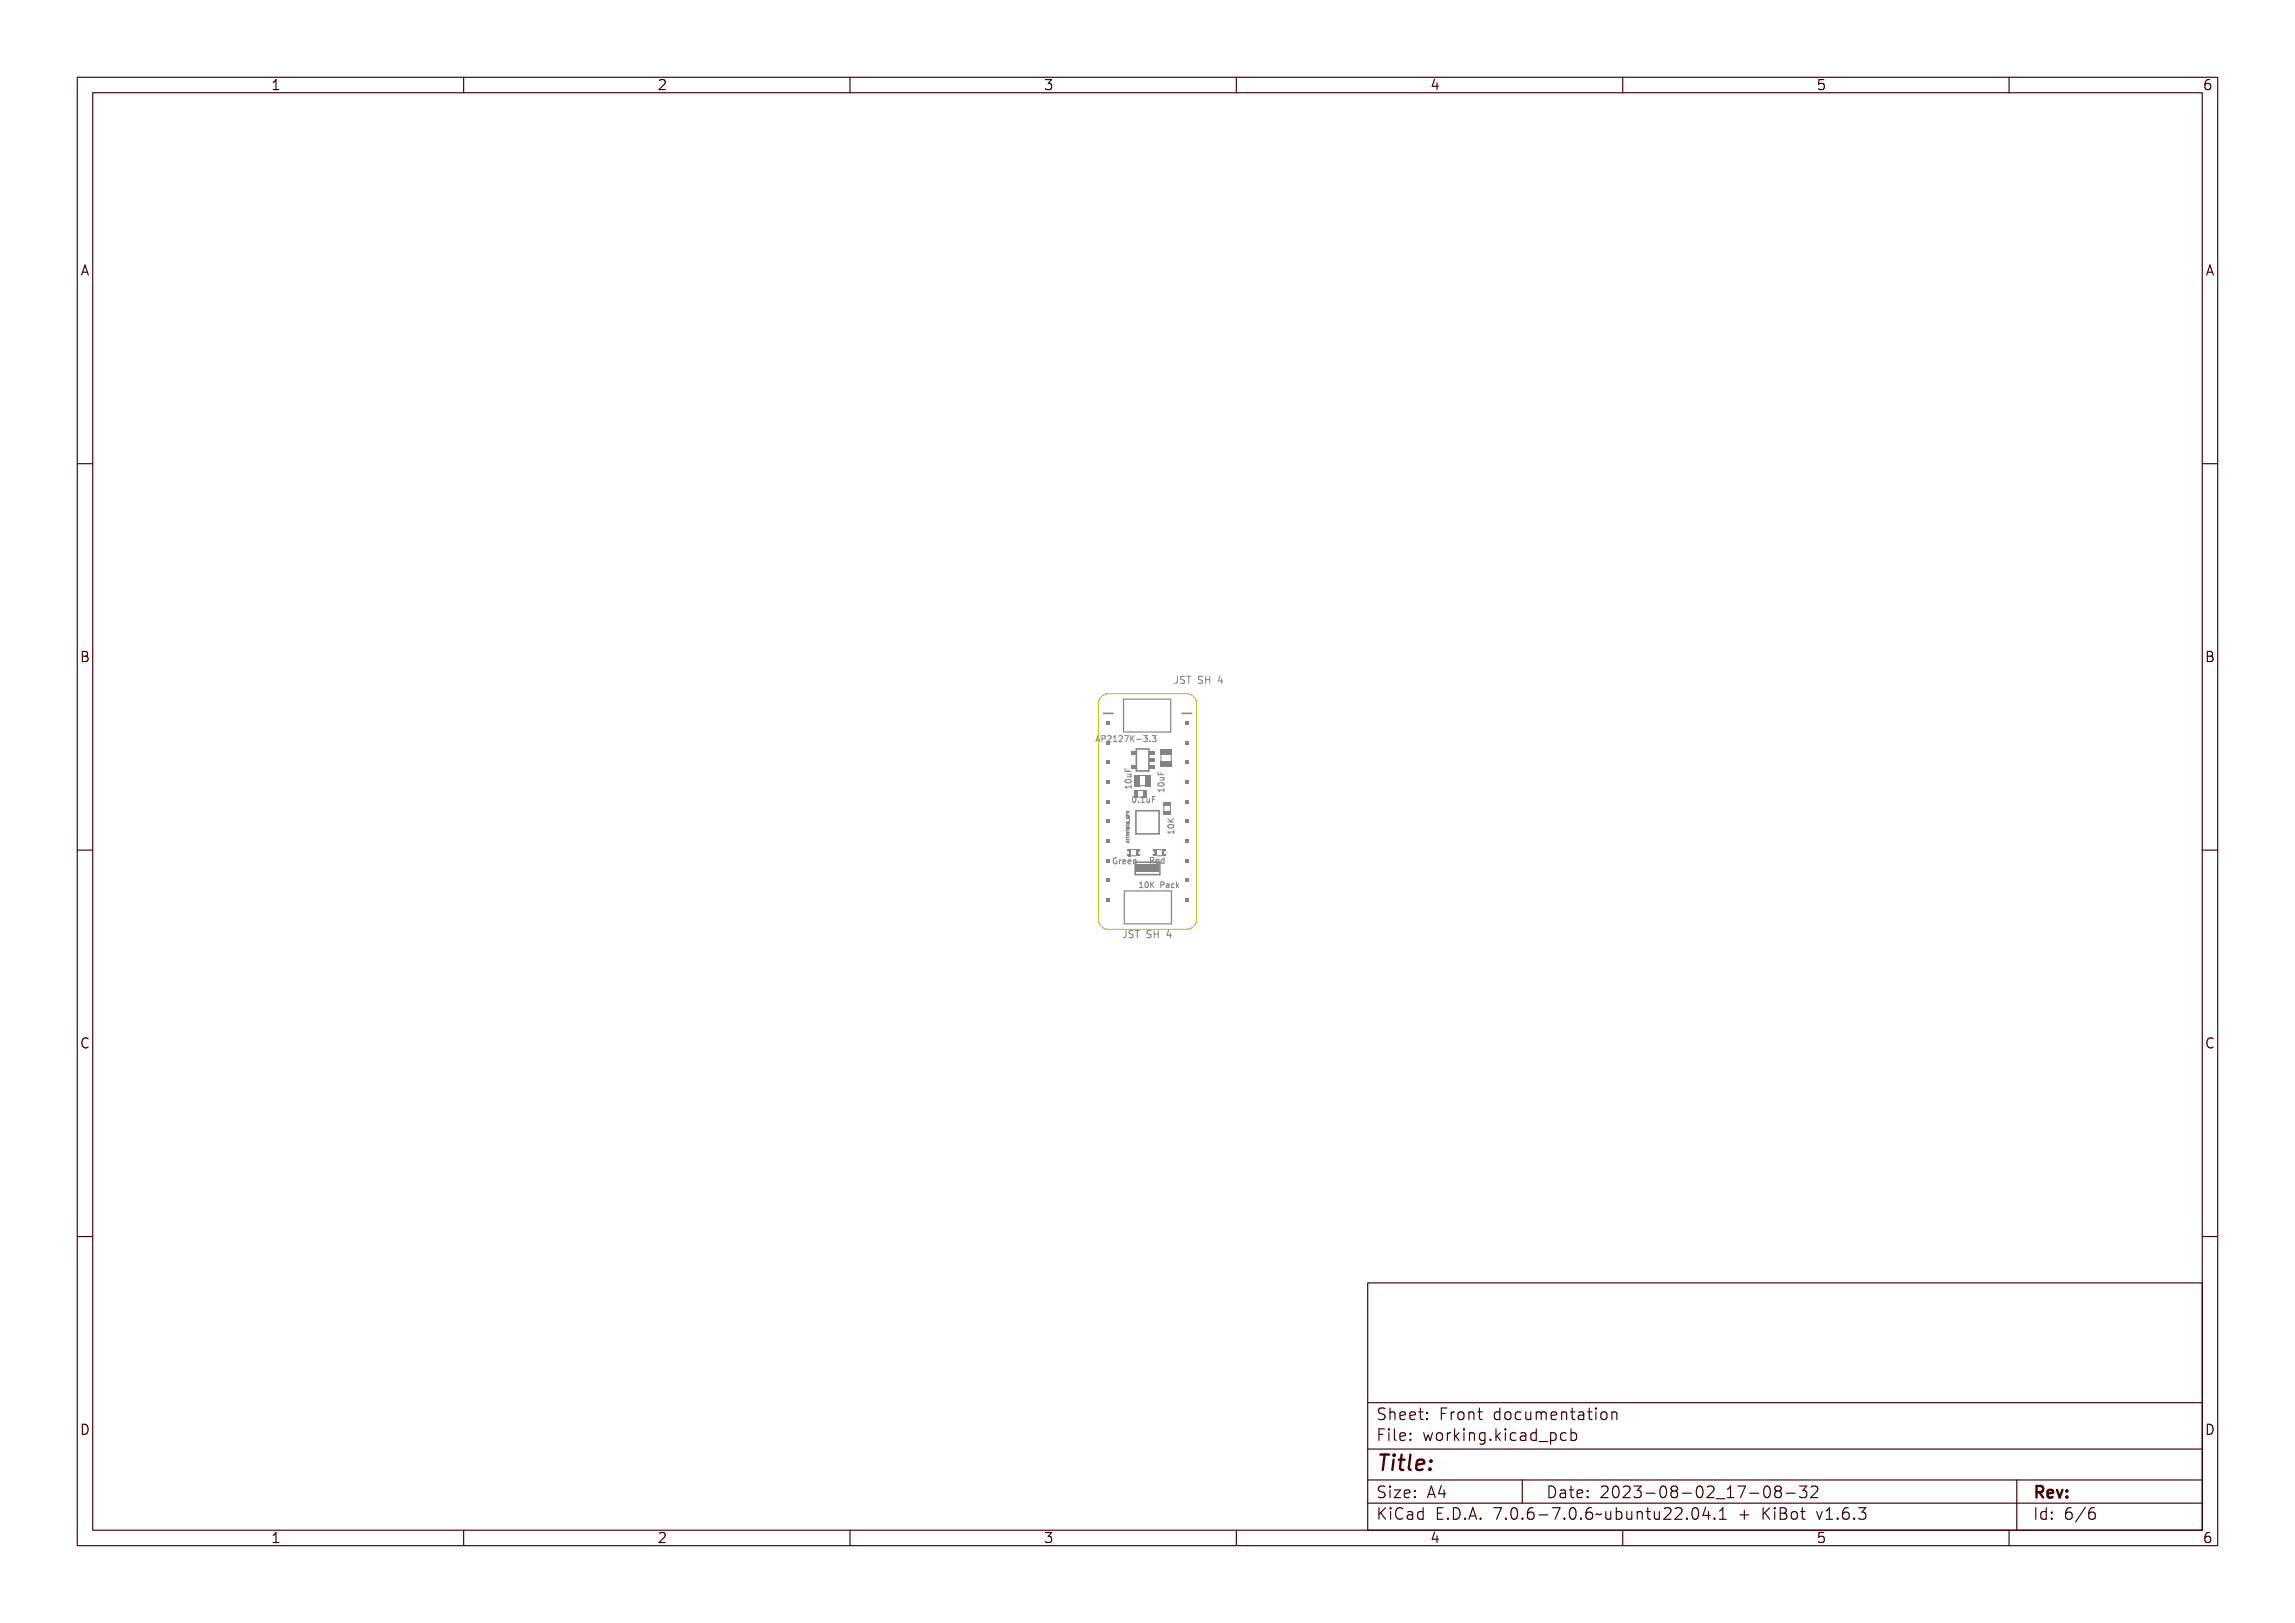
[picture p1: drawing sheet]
<svg xmlns="http://www.w3.org/2000/svg" width="297mm" height="210mm" viewBox="0 0 297 210" stroke-linecap="round" stroke-linejoin="round" font-family="sans-serif">
<defs><g id="words">
<text font-size="2.7" fill="#480000" x="178" y="190.3">Title:</text>
<g font-size="2" fill="#480000">
<text x="178" y="183.7">Sheet: Front documentation</text>
<text x="178" y="186.5">File: working.kicad_pcb</text>
<text x="178" y="193.9">Size: A4</text>
<text x="178" y="196.6">KiCad E.D.A. 7.0.6-7.0.6~ubuntu22.04.1 + KiBot v1.6.3</text>
<text x="200" y="193.9">Date: 2023-08-02_17-08-32</text>
<text x="263" y="196.6">Id: 6/6</text>
<text x="263" y="193.9">Rev:</text>
</g>
<g font-size="1.7" fill="#480000">
<text x="35" y="11.7">1</text>
<text x="85" y="11.7">2</text>
<text x="135" y="11.7">3</text>
<text x="185" y="11.7">4</text>
<text x="235" y="11.7">5</text>
<text x="285" y="11.7">6</text>
<text x="10.5" y="35.7">A</text>
<text x="285.5" y="35.7">A</text>
<text x="10.5" y="85.6">B</text>
<text x="285.5" y="85.6">B</text>
<text x="10.5" y="135.7">C</text>
<text x="285.5" y="135.7">C</text>
<text x="10.5" y="185.6">D</text>
<text x="285.5" y="185.6">D</text>
<text x="35" y="199.7">1</text>
<text x="85" y="199.7">2</text>
<text x="135" y="199.7">3</text>
<text x="185" y="199.7">4</text>
<text x="235" y="199.7">5</text>
<text x="285" y="199.7">6</text>
</g>
<g font-size="1.2" fill="#848484">
<text x="151.8" y="88.6">JST SH 4</text>
<text x="145.2" y="121.5">JST SH 4</text>
</g>
<g font-size="1" fill="#848484">
<text x="142.9" y="96">AP2127K-3.3</text>
<text x="146.4" y="102.2" transform="rotate(-90 146.4 102.2)">10uF</text>
<text x="146.5" y="103.9">0.1uF</text>
<text x="144.1" y="111.8">Green</text>
<text x="149" y="111.7">Red</text>
<text x="147.3" y="114.9">10K Pack</text>
</g>
<text font-size=".5" fill="#848484" x="146.1" y="108.7" transform="rotate(-90 146.1 108.7)">ATTINY8X6_QFN</text>
</g></defs>
<g fill="none" stroke="#848484" stroke-width=".13">
<path d="M141.8 96l.3-.8 .2 .8M141.9 95.7h.4M143.2 95.2h.1l.2 .8h-.1v-.2h-.3l-.1 .2h-.1zM143.2 95.3l.1 .4h-.2zM143.6 95.2h.3a.24 .24 0 0 1 .2 .3 .24 .24 0 0 1-.4 .2v.3h-.1zM143.7 95.3h.2a.14 .14 0 0 1 .1 .2 .14 .14 0 0 1-.1 .1h-.2zM144.2 95.3a.27 .27 0 0 1 .5 0 .27 .27 0 0 1-.2 .4l-.2 .2h.4v.1h-.5l.3-.4a.19 .19 0 0 0 0-.3 .19 .19 0 0 0-.3 .1zM144.9 95.3l.3-.1v.7h.1v.1h-.4v-.1h.2v-.6l-.2 .1zM145.5 95.3a.27 .27 0 0 1 .4 0 .27 .27 0 0 1-.1 .4l-.2 .2h.3v.1h-.4l.2-.4a.19 .19 0 0 0 .1-.3 .19 .19 0 0 0-.3 .1zM145.7 99.8v.3h.3v-.3h.1v.3h.3v.1h-.7zM146.1 95.2h.5l-.3 .8h-.1l.3-.7h-.4zM146.7 95.2h.1v.4l.3-.4h.2l-.3 .3 .3 .5h-.2l-.2-.4-.1 .4h-.1z"/>
<path d="M147.5 95.7h.2v.1h-.2zM148 95.3a.23 .23 0 0 1 .3-.1 .23 .23 0 0 1 0 .4 .23 .23 0 0 1 0 .4 .23 .23 0 0 1-.3-.1 .18 .18 0 0 0 .2 .1 .18 .18 0 0 0 .1-.2 .18 .18 0 0 0-.2-.2v-.1a.15 .15 0 0 0 .2 0 .15 .15 0 0 0-.1-.2 .15 .15 0 0 0-.2 0zM148.8 95.8h.1v.2h-.1zM149.2 95.3a.23 .23 0 0 1 .4-.1 .23 .23 0 0 1-.1 .4 .23 .23 0 0 1 .1 .4 .23 .23 0 0 1-.4-.1 .18 .18 0 0 0 .2 .1 .18 .18 0 0 0 .1-.2 .18 .18 0 0 0-.2-.2v-.1a.15 .15 0 0 0 .2 0 .15 .15 0 0 0 0-.2 .15 .15 0 0 0-.2 0zM149.9 99.9v.3h.7M149.9 99.8h.1v.3h.2v-.3h.1v.3h.4v.1h-.8zM150.2 100v.2M152.1 87.6h.3v.7a.33 .33 0 0 1-.5 .2v-.1a.21 .21 0 0 0 .2 .1 .21 .21 0 0 0 .2-.2v-.6h-.2zM152.7 87.7l.3-.1 .2 .1v.1a.2 .2 0 0 0-.3-.1 .2 .2 0 0 0 0 .3 .3 .3 0 0 1 .3 .2 .3 .3 0 0 1-.1 .4 .3 .3 0 0 1-.4-.2 .21 .21 0 0 0 .3 .1 .21 .21 0 0 0 0-.3 .29 .29 0 0 1-.3-.1 .29 .29 0 0 1 0-.4zM153.4 87.6h.7v.1h-.3v.9h-.2v-.9h-.2zM155 87.7l.3-.1 .1 .1v.1a.2 .2 0 0 0-.2-.1 .2 .2 0 0 0-.1 .3 .3 .3 0 0 1 .4 .2 .3 .3 0 0 1-.2 .4 .3 .3 0 0 1-.4-.2 .21 .21 0 0 0 .3 .1 .21 .21 0 0 0 .1-.3 .29 .29 0 0 1-.3-.1 .29 .29 0 0 1 0-.4zM155.7 87.6h.1v.4h.3v-.4h.1v1h-.1v-.5h-.3v.5h-.1z"/>
<path d="M157.5 87.6h.1v.6h.2v.1h-.2v.3h-.1v-.3h-.4zM157.5 87.8v.4h-.3zM157.7 88.1h.5M144.2 111.1l.3-.1 .1 .1v.1v-.1a.29 .29 0 0 0-.4 .3 .29 .29 0 0 0 .4 .3v-.2h-.1v-.1h.2v.3a.34 .34 0 0 1-.5 0 .34 .34 0 0 1 0-.4zM144.9 111.2l.1 .1a.15 .15 0 0 1 .2-.1 .15 .15 0 0 1 .1 .2 .19 .19 0 0 0-.2-.1 .19 .19 0 0 0-.1 .2v.3h-.1zM145.5 111.3l.3-.1 .1 .3h-.4a.23 .23 0 0 0 .4 .2 .28 .28 0 0 1-.4 .1 .28 .28 0 0 1 0-.5zM145.6 111.3h.1l.1 .2h-.3zM145.7 101.8h.6v-.1h.1v.4h-.1v-.2h-.5v.2h-.1zM145.7 101.1l.3-.1a.31 .31 0 0 1 .4 .3 .44 .44 0 0 1-.4 .2 .44 .44 0 0 1-.4-.2zM145.7 101.2a.34 .34 0 0 1 .6 .1 .34 .34 0 0 1-.6-.1zM145.8 108.5l.3-.1v.1v.2zM145.8 108.1v.2h.3h-.3v.1z"/>
<path d="M145.8 107.8v.2h.3h-.3v.1zM145.8 107.6v.1h.3v-.1v.2v-.1l-.3 .1zM145.8 107.3h.3l-.2 .2h.2h-.3l.3-.2zM145.8 107l.3 .1-.3 .1 .1-.1zM145.8 106.4l.2 .1 .1-.1-.1 .1 .1 .1-.1-.1-.2 .1 .1-.1zM145.8 105.2v.2h.1l.1-.2v.2h.1h-.3zM145.8 104.9h.3l-.2 .2h.2h-.3l.3-.1zM145.8 105.6l.4-.1v.1a.18 .18 0 0 1-.2 .1 .18 .18 0 0 1-.2-.1zM145.8 106.1l.1 .2a.11 .11 0 0 1 .1-.2 .11 .11 0 0 1 .1 .1 .11 .11 0 0 1 0 .1 .16 .16 0 0 1-.3 0 .16 .16 0 0 1 0-.2zM145.8 106.7l.2 .1a.1 .1 0 0 1 .1-.1 .1 .1 0 0 1 0 .2 .1 .1 0 0 1-.1-.1l-.2 .1zM145.8 105.6h.3l-.2 .1zM145.8 108.6l.2-.1v.1z"/>
<path d="M145.8 100.4h.6l-.1 .1a.18 .18 0 0 1 .1 .3 .18 .18 0 0 1-.2 .1h-.4v-.1l.5-.1v-.1l-.5-.1zM146 108.8v.2M146.1 111.3l.3-.1 .1 .3h-.4a.23 .23 0 0 0 .4 .2 .28 .28 0 0 1-.4 .1 .28 .28 0 0 1 0-.5zM146.1 108.8l-.3 .1 .3 .2M146.2 111.3h.2l.1 .2h-.4zM146.2 105.8l.1 .3zM146.7 103.2a.22 .22 0 0 1 .3 0l.1 .3a.31 .31 0 0 1-.3 .4 .45 .45 0 0 1-.1-.7zM146.7 111.2l.1 .1a.18 .18 0 0 1 .2-.1 .18 .18 0 0 1 .1 .3v.3h-.1v-.4l-.1-.1-.1 .1v.4h-.1zM146.8 103.2a.31 .31 0 0 1 .2 .3 .31 .31 0 0 1-.2 .3l-.1-.3zM147.4 103.7h.1v.2h-.1zM147.4 114.2h.3v.6h.1v.1h-.4v-.1h.2v-.5h-.2zM147.9 103.2l.3-.1v.7h.1v.1h-.4v-.1h.2v-.6h-.2z"/>
<path d="M148 114.2h.1a.35 .35 0 0 1 .3 .3 .35 .35 0 0 1-.3 .4l-.1-.2zM148.1 114.2a.3 .3 0 0 1 .2 .3 .3 .3 0 0 1-.2 .3l-.1-.3zM148.5 103.3h.1v.4l.1 .1 .1-.1v-.4h.1v.6l-.1-.1a.18 .18 0 0 1-.2 .1 .18 .18 0 0 1-.1-.2zM148.5 114.2h.1v.3l.3-.3h.2l-.3 .3 .3 .4h-.2l-.2-.4-.1 .4h-.1zM149.1 111h.2a.21 .21 0 0 1 .2 .1 .21 .21 0 0 1-.1 .3l.2 .3h-.1l-.2-.3h-.1v.3h-.1zM149.1 103.1h.5v.1h-.4v.2h.4v.1h-.4v.4h-.1zM149.2 111.1h.1a.14 .14 0 0 1 .1 .1 .14 .14 0 0 1-.1 .1h-.1zM149.7 111.2h.3l.2 .2-.4 .1a.23 .23 0 0 0 .3 .1 .28 .28 0 0 1-.4 .1 .28 .28 0 0 1 0-.5zM149.7 114.2h.3a.23 .23 0 0 1 .2 .3 .23 .23 0 0 1-.4 .1v.3h-.1zM149.8 111.3h.2l.1 .1h-.3zM149.8 114.2h.2a.14 .14 0 0 1 .1 .2 .14 .14 0 0 1-.1 .1h-.2zM149.9 101.8h.7v-.1h.1v.4h-.1v-.2h-.6v.2h-.1z"/>
<path d="M149.9 101.3a.37 .37 0 0 1 .5-.1 .37 .37 0 0 1 .2 .4 .46 .46 0 0 1-.7-.1zM150 101.1l.3-.1a.31 .31 0 0 1 .4 .3 .44 .44 0 0 1-.4 .2 .44 .44 0 0 1-.4-.2zM150 101.2a.34 .34 0 0 1 .6 .2 .34 .34 0 0 1-.6-.2zM150.1 100.5h.6h-.1a.18 .18 0 0 1 .1 .3 .18 .18 0 0 1-.2 .1h-.4v-.1h.5v-.2l-.5-.1zM150.1 100.6h.5M150.3 111.2h.2h.2v-.2h.1v.7h-.1h-.1a.28 .28 0 0 1-.3-.1 .28 .28 0 0 1 0-.4zM150.4 114.4h.3l.1 .5-.1-.1a.19 .19 0 0 1-.3 .1 .19 .19 0 0 1-.1-.2 .19 .19 0 0 1 .3-.2h.1a.17 .17 0 0 0-.2-.1 .17 .17 0 0 0-.1 .1zM150.4 111.3h.1a.19 .19 0 0 1 .2 .2 .19 .19 0 0 1-.3 .1zM150.6 100.6v.3h-.5M150.6 102v.5M150.6 102.2h-.7l.2 .3M151 114.4l.2-.1 .2 .2a.2 .2 0 0 0-.3 0 .2 .2 0 0 0 0 .3 .2 .2 0 0 0 .3 0 .22 .22 0 0 1-.3 .1 .22 .22 0 0 1-.2-.3z"/>
<path d="M151.1 106.4h.8M151.1 105.9l.5 .5M151.2 107.7h.6v-.2h.1v.4h-.1v-.1h-.5v.1h-.1zM151.2 106.2l.3 .3 .4-.3v.1l-.3 .3h.3v.1h-.7v-.1h.3l-.3-.3zM151.2 106.8a.37 .37 0 0 1 .4-.1 .37 .37 0 0 1 .3 .3 .46 .46 0 0 1-.8-.1zM151.3 106.9h.3a.31 .31 0 0 1 .4 .2 .44 .44 0 0 1-.4 .3 .44 .44 0 0 1-.4-.3zM151.3 107.1a.34 .34 0 0 1 .6 .1 .34 .34 0 0 1-.6-.1zM151.6 114.1v.5l.4-.3-.2 .2 .2 .4h-.1l-.2-.3-.1 .3zM151.9 107.4v.5M151.9 107.7h-.8l.3 .2M151.9 105.9l-.4 .4M152.3 114.6l.2 .3"/>
<path d="M152.5 114.4l-.2 .2M145.4 120.5h.3v.7a.33 .33 0 0 1-.5 .2v-.1a.21 .21 0 0 0 .3 .1 .21 .21 0 0 0 .1-.2v-.6h-.2zM146.1 120.6l.3-.1 .1 .1v.1a.2 .2 0 0 0-.2-.1 .2 .2 0 0 0-.1 .3 .3 .3 0 0 1 .4 .2 .3 .3 0 0 1-.2 .4 .3 .3 0 0 1-.4-.2 .21 .21 0 0 0 .3 .1 .21 .21 0 0 0 .1-.3 .29 .29 0 0 1-.3-.1 .29 .29 0 0 1 0-.4zM146.7 120.5h.7v.1h-.3v.9h-.1v-.9h-.3zM148.3 120.6l.3-.1 .2 .1v.1a.2 .2 0 0 0-.3-.1 .2 .2 0 0 0 0 .3 .3 .3 0 0 1 .3 .2 .3 .3 0 0 1-.2 .4 .3 .3 0 0 1-.3-.2 .21 .21 0 0 0 .3 .1 .21 .21 0 0 0 0-.3 .29 .29 0 0 1-.3-.1 .29 .29 0 0 1 0-.4zM149 120.5h.1v.4h.4v-.4h.1v1h-.1v-.5h-.4v.5h-.1zM150.8 120.5h.2v.6h.1v.1h-.1v.3h-.1v-.3h-.4zM150.9 120.7v.4h-.3zM151 121h.6"/>
<circle cx="145.9" cy="106.8" r=".06"/>
<circle cx="146" cy="106.2" r=".08"/>
<circle cx="146" cy="101.3" r=".07"/>
<circle cx="146" cy="106.8" r=".07"/>
<circle cx="146.8" cy="103.5" r=".07"/>
<circle cx="148.2" cy="114.5" r=".06"/>
<circle cx="150.3" cy="101.3" r=".07"/>
<circle cx="150.5" cy="114.7" r=".12"/>
<circle cx="151.6" cy="107.1" r=".07"/>
</g>
<path d="M147.1 96.9h1.6v2.9h-1.6z" fill="none" stroke="#848484" stroke-width=".2"/>
<g fill="#848484">
<path d="M146.4 99h.6v.5h-.6z" fill-rule="evenodd"/>
<path d="M148.7 99h.7v.5h-.7z" fill-rule="evenodd"/>
<path d="M148.7 98.1h.7v.5h-.7z" fill-rule="evenodd"/>
<path d="M146.4 97.1h.6v.5h-.6z" fill-rule="evenodd"/>
<path d="M148.7 97.1h.7v.5h-.7z" fill-rule="evenodd"/>
</g>
<path d="M147.5 100.3h.7M147.5 101.7h.7" fill="none" stroke="#848484" stroke-width=".13"/>
<g fill="#848484">
<path d="M146.8 100.3h.7v1.4h-.7z" fill-rule="evenodd"/>
<path d="M148.2 100.3h.8v1.4h-.8z" fill-rule="evenodd"/>
</g>
<path d="M147.3 102.3h.7" fill="none" stroke="#848484" stroke-width=".13"/>
<g fill="#848484">
<path d="M146.8 102.2h.5v1h-.5z" fill-rule="evenodd"/>
<path d="M147.9 102.2h.5v1h-.5z" fill-rule="evenodd"/>
</g>
<path d="M142.8 92.3h1.3M147 104.9h3v3h-3z" fill="none" stroke="#848484" stroke-width=".2"/>
<g fill="#848484">
<path d="M143.2 93.3h.5v.5h-.5z" fill-rule="evenodd"/>
<path d="M143.2 98.4h.5v.5h-.5z" fill-rule="evenodd"/>
<path d="M143.2 100.9h.5v.5h-.5z" fill-rule="evenodd"/>
<path d="M143.2 103.5h.5v.5h-.5z" fill-rule="evenodd"/>
<path d="M143.2 106h.5v.5h-.5z" fill-rule="evenodd"/>
<path d="M143.2 108.6h.5v.5h-.5z" fill-rule="evenodd"/>
<path d="M143.2 111.1h.5v.5h-.5z" fill-rule="evenodd"/>
<path d="M143.2 113.6h.5v.5h-.5z" fill-rule="evenodd"/>
<path d="M143.2 116.2h.5v.5h-.5z" fill-rule="evenodd"/>
</g>
<path d="M145.4 90.5h6.1v4.2h-6.1z" fill="none" stroke="#848484" stroke-width=".15"/>
<path d="M150.6 104.3v.7M151.5 104.3v.7" fill="none" stroke="#848484" stroke-width=".13"/>
<g fill="#848484">
<path d="M150.6 105h.9v.5h-.9z" fill-rule="evenodd"/>
<path d="M150.6 103.8h.9v.5h-.9z" fill-rule="evenodd"/>
</g>
<path d="M145.5 115.3h6.1v4.2h-6.1z" fill="none" stroke="#848484" stroke-width=".15"/>
<g fill="none" stroke="#848484" stroke-width=".13">
<path d="M145.9 110a.3 .3 0 0 1 .3 .3 .3 .3 0 0 1-.3 .3M146.4 109.9h.7M147.5 110.1a.27 .27 0 0 0-.2 .2 .27 .27 0 0 0 .2 .3"/>
<circle cx="146.1" cy="110.7" r=".07"/>
</g>
<g fill="#848484">
<path d="M145.9 110.6h.1v.2h-.1z" fill-rule="evenodd"/>
<path d="M146.1 109.9h.3v.9h-.3z" fill-rule="evenodd"/>
<path d="M147.1 110.6h.5v.2h-.5z" fill-rule="evenodd"/>
<path d="M146.1 110.6h.1z" fill-rule="evenodd"/>
<path d="M147.1 110.1h.2v.5h-.2z" fill-rule="evenodd"/>
<path d="M147.3 110.5h.1v.1h-.1z" fill-rule="evenodd"/>
<path d="M147.3 110.1h.1v.1h-.1z" fill-rule="evenodd"/>
<path d="M145.9 109.9h.3v.2h-.3z" fill-rule="evenodd"/>
<path d="M147.1 109.9h.5v.2h-.5z" fill-rule="evenodd"/>
</g>
<g fill="none" stroke="#848484" stroke-width=".13">
<path d="M149.2 110.1a.27 .27 0 0 1 .3 .2 .27 .27 0 0 1-.3 .3M149.7 109.9h.7M150.8 110a.3 .3 0 0 0-.3 .3 .3 .3 0 0 0 .3 .3"/>
<circle cx="150.7" cy="110" r=".08"/>
</g>
<g fill="#848484">
<path d="M150.7 109.9h.2v.2h-.2z" fill-rule="evenodd"/>
<path d="M150.4 109.9h.4z" fill-rule="evenodd"/>
<path d="M150.4 109.9h.2v.9h-.2z" fill-rule="evenodd"/>
<path d="M149.2 109.9h.5v.2h-.5z" fill-rule="evenodd"/>
<path d="M149.4 110.1h.3v.5h-.3z" fill-rule="evenodd"/>
<path d="M149.4 110.1h.1v.1h-.1z" fill-rule="evenodd"/>
<path d="M149.4 110.5h.1v.1h-.1z" fill-rule="evenodd"/>
<path d="M150.6 110.6h.3v.2h-.3z" fill-rule="evenodd"/>
<path d="M149.2 110.6h.5v.2h-.5z" fill-rule="evenodd"/>
</g>
<path d="M152.9 92.3h1.3" fill="none" stroke="#848484" stroke-width=".2"/>
<g fill="#848484">
<path d="M153.3 93.3h.5v.5h-.5z" fill-rule="evenodd"/>
<path d="M153.3 95.9h.5v.5h-.5z" fill-rule="evenodd"/>
<path d="M153.3 98.4h.5v.5h-.5z" fill-rule="evenodd"/>
<path d="M153.3 100.9h.5v.5h-.5z" fill-rule="evenodd"/>
<path d="M153.3 103.5h.5v.5h-.5z" fill-rule="evenodd"/>
<path d="M153.3 106h.5v.5h-.5z" fill-rule="evenodd"/>
<path d="M153.3 108.6h.5v.5h-.5z" fill-rule="evenodd"/>
<path d="M153.3 111.1h.5v.5h-.5z" fill-rule="evenodd"/>
<path d="M153.3 113.6h.5v.5h-.5z" fill-rule="evenodd"/>
<path d="M153.3 116.2h.5v.5h-.5z" fill-rule="evenodd"/>
</g>
<path d="M146.9 111.6h3.2v1.6h-3.2z" fill="none" stroke="#848484" stroke-width=".2"/>
<path d="M147 111.9h3.1v1h-3.1z" fill-rule="evenodd" fill="#848484"/>
<path d="M150.3 97.7v.8M151.6 97.7v.8" fill="none" stroke="#848484" stroke-width=".13"/>
<g fill="#848484">
<path d="M150.2 97h1.4v.7h-1.4z" fill-rule="evenodd"/>
<path d="M150.2 98.4h1.4v.8h-1.4z" fill-rule="evenodd"/>
</g>
<path d="M142.7 90l.7-.2h10.2a1.27 1.27 0 0 1 1.3 1.2v28a1.27 1.27 0 0 1-1.3 1.2h-10.2a1.27 1.27 0 0 1-1.2-1.2v-28v-.4z" fill="none" stroke="#c2c200" stroke-width=".13"/>
<g fill="none" stroke="#480000" stroke-width=".15">
<path d="M10 10h277v190h-277zM12 12h273v186h-273zM60 10v2M110 10v2M160 10v2M210 10v2M260 10v2M10 60h2M285 60h2M10 110h2M285 110h2M10 160h2"/>
<path d="M285 160h2M177 166h108v32h-108zM60 198v2M110 198v2M160 198v2M177 181.5h108M177 187.5h108M177 191.5h108M177 194.5h108M178.1 195.2h.2v.6l.6-.6h.3l-.6 .6 .6 .8h-.2l-.5-.7-.2 .2v.5h-.2zM178.2 185h.9v.2h-.7v.4h.6v.2h-.6v.7h-.2zM178.3 182.4l.5-.1h.2v.2a.34 .34 0 0 0-.4-.1 .34 .34 0 0 0-.2 .4 .62 .62 0 0 1 .6 .7 .71 .71 0 0 1-.8 .2v-.2a.4 .4 0 0 0 .4 .1 .4 .4 0 0 0 .3-.3l-.4-.2a.4 .4 0 0 1-.3-.3 .4 .4 0 0 1 .1-.4z"/>
<path d="M178.3 192.5l.5-.1h.2v.2a.34 .34 0 0 0-.4-.1 .34 .34 0 0 0-.2 .4 .62 .62 0 0 1 .6 .7 .71 .71 0 0 1-.8 .2v-.2a.4 .4 0 0 0 .4 .1 .4 .4 0 0 0 .3-.3l-.4-.2a.4 .4 0 0 1-.3-.3 .4 .4 0 0 1 .1-.4zM179.4 182.2h.2v.6a.35 .35 0 0 1 .4-.1 .35 .35 0 0 1 .2 .4v.6h-.2v-.8l-.2-.1a.28 .28 0 0 0-.2 .3v.6h-.2zM179.5 185.4h.4v.9h.4v.2h-.9v-.2h.3v-.8h-.2zM179.5 192.8h.4v.9h.4v.1h-.9v-.1h.3v-.8h-.2zM179.5 195.6h.4v.9h.4v.1h-.9v-.1h.3v-.8h-.2zM179.7 184.9h.2v.3h-.2zM179.7 192.3h.2v.3h-.2zM179.7 195.1h.2v.3h-.2zM180.6 184.9h.4v1.3l.1 .1h.3v.2a.4 .4 0 0 1-.5-.4v-1h-.3zM180.6 192.8h.8v.1l-.6 .8h.6v.1h-.8v-.1l.6-.8h-.6zM180.7 182.8a.49 .49 0 0 1 .6-.1 .49 .49 0 0 1 .2 .5h-.8a.42 .42 0 0 0 .3 .4 .42 .42 0 0 0 .4-.1v.2a.6 .6 0 0 1-.8-.1 .6 .6 0 0 1 .1-.8zM180.7 195.4l.3-.2h.2h.3v.2a.43 .43 0 0 0-.6 0 .43 .43 0 0 0-.2 .5 .43 .43 0 0 0 .2 .5 .43 .43 0 0 0 .6 0v.2a.62 .62 0 0 1-.7 0 .62 .62 0 0 1-.3-.7z"/>
<path d="M180.8 182.9l.2-.1a.27 .27 0 0 1 .3 .3h-.6zM181.8 195.6a.5 .5 0 0 1 .6-.1 .5 .5 0 0 1 .2 .5v.6h-.1v-.1a.38 .38 0 0 1-.5 .2 .38 .38 0 0 1-.2-.5 .38 .38 0 0 1 .4-.2h.3a.35 .35 0 0 0-.3-.4 .35 .35 0 0 0-.4 .2zM181.9 182.8a.49 .49 0 0 1 .6-.1 .49 .49 0 0 1 .2 .5h-.8a.42 .42 0 0 0 .3 .4 .42 .42 0 0 0 .5-.1v.2a.6 .6 0 0 1-.9-.1 .6 .6 0 0 1 .1-.8zM181.9 185.5a.49 .49 0 0 1 .6-.1 .49 .49 0 0 1 .2 .5h-.8a.42 .42 0 0 0 .3 .4 .42 .42 0 0 0 .5-.1v.2a.6 .6 0 0 1-.9-.1 .6 .6 0 0 1 .1-.8zM181.9 192.9a.49 .49 0 0 1 .6-.1 .49 .49 0 0 1 .2 .5h-.8a.42 .42 0 0 0 .3 .4 .42 .42 0 0 0 .5-.1v.2a.6 .6 0 0 1-.9-.1 .6 .6 0 0 1 .1-.8zM182 196.2l.5-.1a.31 .31 0 0 1-.2 .4 .31 .31 0 0 1-.4-.1zM182 182.9l.2-.1a.27 .27 0 0 1 .3 .3h-.6zM182 185.6l.2-.1a.27 .27 0 0 1 .3 .3h-.6zM182 193l.2-.1a.27 .27 0 0 1 .3 .3h-.6zM183 195.7l.4-.2 .2 .2v-.6h.2v1.5h-.2v-.1a.42 .42 0 0 1-.5 .1 .42 .42 0 0 1-.2-.5zM183.2 195.8a.23 .23 0 0 1 .4 0v.3a.33 .33 0 0 1-.2 .4 .48 .48 0 0 1-.2-.7zM183.2 182.3h.2v.4h.4v.1h-.4v.7l.1 .1h.3v.1a.41 .41 0 0 1-.6-.3v-.6h-.3v-.1h.3z"/>
<path d="M183.3 185.4h.2v.3h-.2zM183.3 186.2h.2v.3h-.2zM183.3 192.8h.2v.3h-.2zM183.3 193.6h.2v.2h-.2zM184.5 182.7h.2v.3h-.2zM184.5 183.5h.2v.2h-.2zM185.2 185.4h.2l.2 .8 .1-.5h.2l.2 .5 .1-.8h.2l-.2 1.1h-.2l-.2-.7-.2 .7h-.1zM185.4 195.2h.9v.2h-.7v.4h.6v.2h-.6v.5h.7v.1h-.9zM185.7 192.4h.2l.5 1.4h-.2l-.1-.3h-.5l-.1 .3h-.2zM185.8 192.6l.2 .7h-.4zM186.6 182.3h.9v.2h-.7v.4h.6v.2h-.6v.6h-.2zM186.7 185.5a.56 .56 0 0 1 .8 .2 .56 .56 0 0 1-.3 .7 .57 .57 0 0 1-.6-.2 .57 .57 0 0 1 .1-.7z"/>
<path d="M186.8 185.6a.26 .26 0 0 1 .3-.1 .26 .26 0 0 1 .2 .2v.2a.33 .33 0 0 1-.3 .4l-.2-.2zM186.9 196.4h.2v.2h-.2zM187.1 192.4h.2v.9h.2v.2h-.2v.3h-.2v-.3h-.6v-.2zM187.1 192.6v.7h-.4zM187.8 195.2a.76 .76 0 0 1 .9 .7 .76 .76 0 0 1-.9 .7zM188 195.4a.5 .5 0 0 1 .5 .2 .5 .5 0 0 1 0 .5 .39 .39 0 0 1-.5 .4zM188 182.7h.2v.2a.41 .41 0 0 1 .6-.2v.2a.37 .37 0 0 0-.5-.1 .37 .37 0 0 0-.1 .4v.5h-.2zM188 185.4h.2v.2a.41 .41 0 0 1 .6-.2v.2a.37 .37 0 0 0-.5-.1 .37 .37 0 0 0-.1 .4v.6h-.2zM189.1 184.9h.1v.9l.5-.4h.2l-.4 .4 .5 .7h-.2l-.4-.6-.2 .1v.5h-.1zM189.1 182.8a.56 .56 0 0 1 .8 .2 .56 .56 0 0 1-.3 .7 .57 .57 0 0 1-.6-.2 .57 .57 0 0 1 .1-.7zM189.2 182.9a.26 .26 0 0 1 .3-.1 .26 .26 0 0 1 .2 .2v.2a.33 .33 0 0 1-.3 .4l-.2-.2zM189.3 196.4h.3v.2h-.3z"/>
<path d="M190.2 182.7h.2v.1a.35 .35 0 0 1 .4-.1 .35 .35 0 0 1 .3 .4v.6h-.2v-.8l-.2-.1a.28 .28 0 0 0-.3 .3v.6h-.2zM190.3 185.4h.4v.9h.4v.2h-.9v-.2h.4v-.8h-.3zM190.5 195.2h.3l.4 1.4h-.2l-.1-.3h-.5l-.1 .3h-.2zM190.6 184.9h.1v.3h-.1zM190.6 195.4l.2 .7h-.4zM191.4 185.4h.2v.1a.35 .35 0 0 1 .4-.1 .35 .35 0 0 1 .3 .4v.7h-.2v-.9l-.2-.1a.28 .28 0 0 0-.3 .3v.7h-.2zM191.7 182.3h.1v.4h.4v.1h-.4v.7l.1 .1h.3v.1a.41 .41 0 0 1-.5-.3v-.6h-.3v-.1h.3zM191.7 196.4h.3v.2h-.3zM192.7 185.5l.3-.2 .3 .2v-.1h.2v1a.53 .53 0 0 1-.8 .4v-.2a.36 .36 0 0 0 .4 .1 .36 .36 0 0 0 .2-.4l-.2 .1a.51 .51 0 0 1-.5-.2 .51 .51 0 0 1 0-.5zM192.8 185.6a.25 .25 0 0 1 .3-.1 .25 .25 0 0 1 .2 .2v.2a.32 .32 0 0 1-.3 .4 .47 .47 0 0 1-.2-.7zM193.8 195.2h.9l-.5 1.4h-.2l.5-1.2h-.7zM193.9 182.8l.3-.2 .3 .2v-.6h.2v1.5h-.2v-.1a.42 .42 0 0 1-.6 .1 .42 .42 0 0 1-.1-.5z"/>
<path d="M194.1 182.8a.42 .42 0 0 1 .4 .4 .42 .42 0 0 1-.3 .4 .48 .48 0 0 1-.1-.8zM194.1 186.2h.3v.3h-.3zM195.1 184.9h.2v.9l.4-.4h.3l-.5 .4 .5 .7h-.2l-.4-.6-.1 .1v.5h-.2zM195.1 182.8a.56 .56 0 0 1 .8 .2 .56 .56 0 0 1-.3 .7 .57 .57 0 0 1-.6-.2 .57 .57 0 0 1 .1-.7zM195.2 182.9a.26 .26 0 0 1 .3-.1 .26 .26 0 0 1 .2 .2v.2a.33 .33 0 0 1-.3 .4l-.2-.2zM195.3 196.4h.3v.2h-.3zM196.3 185.4h.5v.9h.3v.2h-.9v-.2h.4v-.8h-.3zM196.3 195.4a.45 .45 0 0 1 .5-.2 .45 .45 0 0 1 .3 .5v.2a.51 .51 0 0 1-.2 .6 .51 .51 0 0 1-.6 0l-.1-.6zM196.4 182.8l.5-.2 .2 .1v.2a.4 .4 0 0 0-.6 0 .4 .4 0 0 0 0 .6 .4 .4 0 0 0 .6 0v.2a.58 .58 0 0 1-.8-.1 .58 .58 0 0 1 .1-.8zM196.5 195.4a.39 .39 0 0 1 .4 .5v.2a.29 .29 0 0 1-.3 .4 .29 .29 0 0 1-.2-.4v-.5zM196.6 184.9h.2v.3h-.2zM197 191.5v3"/>
<path d="M197.4 182.7h.2v.8l.2 .1a.28 .28 0 0 0 .3-.3v-.6h.2v1h-.2v-.1a.35 .35 0 0 1-.4 .2 .35 .35 0 0 1-.3-.5zM197.6 185.5l.5-.2 .2 .1v.2a.4 .4 0 0 0-.6 0 .4 .4 0 0 0 0 .6 .4 .4 0 0 0 .6 0v.2a.58 .58 0 0 1-.8-.1 .58 .58 0 0 1 .1-.8zM197.7 196.4h.3v.2h-.3zM198.6 182.7h.1a.21 .21 0 0 1 .2-.1 .21 .21 0 0 1 .2 .2l.2-.2 .1 .1a1.27 1.27 0 0 1 .2 1h-.2v-.8l-.1-.1-.2 .1v.8h-.1v-.8l-.2-.1-.1 .1v.8h-.1zM198.7 185.4a.5 .5 0 0 1 .5-.1 .5 .5 0 0 1 .3 .5v.7h-.2v-.2a.38 .38 0 0 1-.5 .2 .38 .38 0 0 1-.2-.5 .38 .38 0 0 1 .5-.2h.2a.35 .35 0 0 0-.3-.4 .35 .35 0 0 0-.3 .2zM198.7 195.4l.3-.2h.2h.2v.2a.43 .43 0 0 0-.5 0 .43 .43 0 0 0-.1 .5 .44 .44 0 0 1 .6-.1 .44 .44 0 0 1 .1 .6 .47 .47 0 0 1-.6 .3 .47 .47 0 0 1-.3-.5v-.5zM198.8 186l.5-.1a.31 .31 0 0 1-.1 .4 .31 .31 0 0 1-.4-.1zM198.9 195.9a.3 .3 0 0 1 .4 .3 .3 .3 0 0 1-.4 .2l-.1-.2zM199.9 185.5l.3-.2 .3 .2v-.6h.2v1.6h-.2v-.2a.42 .42 0 0 1-.5 .1 .42 .42 0 0 1-.2-.5zM199.9 182.8a.49 .49 0 0 1 .6-.1 .49 .49 0 0 1 .2 .5h-.7a.42 .42 0 0 0 .2 .4 .42 .42 0 0 0 .5-.1v.2a.6 .6 0 0 1-.8-.1 .6 .6 0 0 1 0-.8zM200 196h.5v.2h-.5zM200 185.6a.23 .23 0 0 1 .4 0l.1 .3a.33 .33 0 0 1-.3 .4 .48 .48 0 0 1-.2-.7z"/>
<path d="M200.1 182.9l.2-.1a.27 .27 0 0 1 .3 .3h-.6zM200.1 192.4a.76 .76 0 0 1 1 .7 .76 .76 0 0 1-1 .7zM200.3 192.6a.5 .5 0 0 1 .5 .2 .5 .5 0 0 1 .1 .5 .39 .39 0 0 1-.6 .4zM200.9 186.8h1.2v.1h-1.2zM201 195.2h.9l-.5 1.4h-.2l.5-1.2h-.7zM201.1 182.7h.1v.1a.35 .35 0 0 1 .5-.1 .35 .35 0 0 1 .2 .4v.6h-.2v-.8l-.2-.1a.28 .28 0 0 0-.3 .3v.6h-.1zM201.4 192.8a.5 .5 0 0 1 .6-.1 .5 .5 0 0 1 .2 .5v.6h-.1v-.1a.38 .38 0 0 1-.5 .2 .38 .38 0 0 1-.2-.5 .38 .38 0 0 1 .4-.2h.3a.35 .35 0 0 0-.3-.4 .35 .35 0 0 0-.4 .2zM201.6 193.4l.5-.1a.31 .31 0 0 1-.2 .4 .31 .31 0 0 1-.4-.1zM202.2 185.4h.2v.1a.42 .42 0 0 1 .6-.1 .42 .42 0 0 1 .1 .5 .42 .42 0 0 1-.1 .5 .42 .42 0 0 1-.6-.1v.6h-.2zM202.5 182.3h.2v.4h.4v.1h-.4v.7l.1 .1h.3v.1a.41 .41 0 0 1-.6-.3v-.6h-.3v-.1h.3zM202.5 185.6a.24 .24 0 0 1 .3-.1 .24 .24 0 0 1 .1 .2l.1 .2a.32 .32 0 0 1-.3 .4 .48 .48 0 0 1-.2-.7zM202.5 196.4h.3v.2h-.3z"/>
<path d="M202.8 192.4h.2v.4h.4v.1h-.4v.7l.1 .1h.3v.1a.41 .41 0 0 1-.6-.3v-.6h-.3v-.1h.3zM203.5 182.7a.5 .5 0 0 1 .5-.1 .5 .5 0 0 1 .3 .5v.6h-.2v-.1a.38 .38 0 0 1-.5 .2 .38 .38 0 0 1-.2-.5 .38 .38 0 0 1 .5-.2h.2a.35 .35 0 0 0-.2-.4 .35 .35 0 0 0-.4 .2zM203.5 195.4a.45 .45 0 0 1 .6-.2 .45 .45 0 0 1 .2 .5v.2a.51 .51 0 0 1-.1 .6 .51 .51 0 0 1-.7 0l-.1-.6zM203.6 185.5l.5-.2 .2 .1v.2a.4 .4 0 0 0-.5 0 .4 .4 0 0 0 0 .6 .4 .4 0 0 0 .5 0v.2a.58 .58 0 0 1-.8-.1 .58 .58 0 0 1 .1-.8zM203.7 183.3l.4-.1a.31 .31 0 0 1-.1 .4 .31 .31 0 0 1-.4-.1zM203.7 195.4a.39 .39 0 0 1 .4 .5v.2a.29 .29 0 0 1-.2 .4 .29 .29 0 0 1-.3-.4v-.5zM203.9 192.9a.49 .49 0 0 1 .6-.1 .49 .49 0 0 1 .2 .5h-.8a.42 .42 0 0 0 .3 .4 .42 .42 0 0 0 .5-.1v.2a.6 .6 0 0 1-.9-.1 .6 .6 0 0 1 .1-.8zM204 193l.2-.1a.27 .27 0 0 1 .3 .3h-.6zM204.7 184.9h.1v.6a.41 .41 0 0 1 .6-.1 .41 .41 0 0 1 .2 .5 .42 .42 0 0 1-.2 .5 .42 .42 0 0 1-.6-.1v.2h-.1zM204.9 182.3h.2v.4h.4v.1h-.4v.7l.1 .1h.3v.1a.41 .41 0 0 1-.6-.3v-.6h-.3v-.1h.3zM204.9 185.6a.24 .24 0 0 1 .3-.1 .24 .24 0 0 1 .2 .2v.2a.32 .32 0 0 1-.3 .4 .48 .48 0 0 1-.2-.7zM204.9 196.4h.3v.2h-.3z"/>
<path d="M205.3 192.8h.2v.3h-.2zM205.3 193.6h.2v.2h-.2zM205.9 182.7h.5v.9h.3v.1h-.9v-.1h.4v-.8h-.3zM205.9 195.4l.3-.2h.2h.2v.2a.43 .43 0 0 0-.5 0 .43 .43 0 0 0-.1 .5 .44 .44 0 0 1 .6-.1 .44 .44 0 0 1 .1 .6 .47 .47 0 0 1-.5 .3 .47 .47 0 0 1-.4-.5v-.5zM206.1 195.9a.3 .3 0 0 1 .5 .3 .3 .3 0 0 1-.5 .2l-.1-.2zM206.2 182.2h.2v.3h-.2zM207 196l.3-.1 .5 .1 .2-.1a.32 .32 0 0 1-.5 .2h-.3l-.2 .1zM207.1 182.8a.56 .56 0 0 1 .8 .2 .56 .56 0 0 1-.2 .7 .57 .57 0 0 1-.7-.2 .57 .57 0 0 1 .1-.7zM207.3 182.9a.26 .26 0 0 1 .2-.1 .26 .26 0 0 1 .2 .2l.1 .2a.33 .33 0 0 1-.3 .4l-.3-.2zM207.4 192.5a.5 .5 0 0 1 .7 0 .5 .5 0 0 1-.1 .7l-.4 .5h.7v.1h-.9v-.1l.2-.3a.72 .72 0 0 0 .4-.8l-.3-.1-.3 .2zM208.3 182.7h.1v.1a.35 .35 0 0 1 .5-.1 .35 .35 0 0 1 .2 .4v.6h-.2v-.8l-.2-.1a.28 .28 0 0 0-.3 .3v.6h-.1zM208.3 195.6h.1l.1 .8 .2 .1a.28 .28 0 0 0 .2-.3v-.6h.2v1h-.2v-.1a.35 .35 0 0 1-.4 .2 .35 .35 0 0 1-.2-.5z"/>
<path d="M208.7 192.6a.45 .45 0 0 1 .5-.2 .45 .45 0 0 1 .3 .5v.2a.51 .51 0 0 1-.2 .6 .51 .51 0 0 1-.6 0l-.1-.6zM208.9 192.6a.39 .39 0 0 1 .4 .5v.2a.29 .29 0 0 1-.3 .4 .29 .29 0 0 1-.2-.4v-.5zM209.5 195.1h.2v.6a.41 .41 0 0 1 .5-.1 .41 .41 0 0 1 .2 .5 .42 .42 0 0 1-.2 .5 .42 .42 0 0 1-.5-.1v.1h-.2zM209.7 195.8a.24 .24 0 0 1 .3-.1 .24 .24 0 0 1 .2 .2v.2a.32 .32 0 0 1-.3 .4 .48 .48 0 0 1-.2-.7zM209.8 192.5a.5 .5 0 0 1 .7 0 .5 .5 0 0 1-.1 .7l-.4 .5h.7v.1h-.9v-.1l.2-.3a.72 .72 0 0 0 .4-.8l-.3-.1-.3 .2zM210 198v2M210.7 195.6h.2v.8l.2 .1a.28 .28 0 0 0 .2-.3v-.6h.2v1h-.2v-.1a.35 .35 0 0 1-.4 .2 .35 .35 0 0 1-.2-.5zM211 192.4a.49 .49 0 0 1 .6 0 .49 .49 0 0 1 .2 .6l-.2 .1a.45 .45 0 0 1 .2 .6 .45 .45 0 0 1-.6 .2l-.2-.1v-.2a.37 .37 0 0 0 .5 .1 .37 .37 0 0 0 .1-.5h-.4v-.2a.28 .28 0 0 0 .4-.1 .28 .28 0 0 0 0-.3 .28 .28 0 0 0-.4 0h-.2zM211.9 195.6h.2v.1a.35 .35 0 0 1 .4-.1 .35 .35 0 0 1 .2 .4v.6h-.2v-.8l-.2-.1a.28 .28 0 0 0-.2 .3v.6h-.2zM212.4 193.2h.5v.2h-.5zM213.3 195.2h.2v.4h.4v.1h-.4v.7l.1 .1h.3v.1a.41 .41 0 0 1-.6-.3v-.6h-.3v-.1h.3zM213.5 192.6a.45 .45 0 0 1 .5-.2 .45 .45 0 0 1 .3 .5v.2a.51 .51 0 0 1-.2 .6 .51 .51 0 0 1-.6 0l-.1-.6z"/>
<path d="M213.7 192.6a.39 .39 0 0 1 .4 .5v.2a.29 .29 0 0 1-.3 .4 .29 .29 0 0 1-.2-.4v-.5zM214.3 195.6h.2v.8l.2 .1a.28 .28 0 0 0 .2-.3v-.6h.2v1h-.2v-.1a.35 .35 0 0 1-.4 .2 .35 .35 0 0 1-.2-.5zM214.7 192.5a.41 .41 0 0 1 .6-.1 .41 .41 0 0 1 0 .6l-.1 .1a.43 .43 0 0 1 .3 .6 .43 .43 0 0 1-.7 .2 .41 .41 0 0 1-.2-.4 .41 .41 0 0 1 .3-.4l-.3-.2zM215.5 195.3a.5 .5 0 0 1 .7 0 .5 .5 0 0 1-.1 .7l-.4 .5h.6v.1h-.9v-.1l.3-.3a.72 .72 0 0 0 .3-.8l-.2-.1-.3 .2zM216 193.2h.5v.2h-.5zM216.7 195.3a.5 .5 0 0 1 .7 0 .5 .5 0 0 1-.1 .7l-.4 .5h.6v.1h-.9v-.1l.3-.3a.72 .72 0 0 0 .3-.8l-.2-.1-.3 .2zM217.1 192.6a.45 .45 0 0 1 .5-.2 .45 .45 0 0 1 .3 .5v.2a.51 .51 0 0 1-.2 .6 .51 .51 0 0 1-.6 0l-.1-.6zM217.3 192.6a.39 .39 0 0 1 .4 .5v.2a.29 .29 0 0 1-.3 .4 .29 .29 0 0 1-.2-.4v-.5zM218.2 196.4h.2v.2h-.2zM218.2 192.5a.5 .5 0 0 1 .8 0 .5 .5 0 0 1-.2 .7l-.4 .5h.7v.1h-.9v-.1l.2-.3a.72 .72 0 0 0 .4-.8l-.3-.1-.3 .2zM219.2 195.4a.45 .45 0 0 1 .5-.2 .45 .45 0 0 1 .3 .5v.2a.51 .51 0 0 1-.2 .6 .51 .51 0 0 1-.6 0l-.2-.6zM219.2 194.2h1.3v.1h-1.3z"/>
<path d="M219.4 195.4a.39 .39 0 0 1 .4 .5v.2a.29 .29 0 0 1-.3 .4 .29 .29 0 0 1-.3-.4l.1-.5zM220.7 192.5l.5-.1v1.3h.3v.1h-.8v-.1h.3v-1.1h-.3zM220.8 195.2h.2v.9h.2v.2h-.2v.3h-.2v-.3h-.6v-.2zM220.8 195.4v.7h-.4zM221.8 196.4h.2v.2h-.2zM221.8 192.4h.9l-.5 1.4h-.2l.5-1.2h-.7zM222.8 195.3l.5-.1v1.3h.3v.1h-.8v-.1h.3v-1.1h-.3zM223.2 193.2h.5v.2h-.5zM224.3 192.6a.45 .45 0 0 1 .5-.2 .45 .45 0 0 1 .3 .5v.2a.51 .51 0 0 1-.1 .6 .51 .51 0 0 1-.7 0l-.1-.6zM224.5 192.6a.39 .39 0 0 1 .4 .5v.2a.29 .29 0 0 1-.2 .4 .29 .29 0 0 1-.3-.4v-.5zM225.4 195.5h.2v.4h.4v.2h-.4v.4h-.2v-.4h-.4v-.2h.4zM225.5 192.5a.41 .41 0 0 1 .6-.1 .41 .41 0 0 1 .1 .6l-.2 .1a.43 .43 0 0 1 .3 .6 .43 .43 0 0 1-.6 .2 .41 .41 0 0 1-.3-.4 .41 .41 0 0 1 .3-.4l-.3-.2z"/>
<path d="M226.8 193.2h.5v.2h-.5zM227.5 195.2h.2v.6l.6-.6h.2l-.6 .6 .6 .8h-.2l-.5-.7-.1 .2v.5h-.2zM227.8 192.4a.49 .49 0 0 1 .6 0 .49 .49 0 0 1 .2 .6l-.2 .1a.45 .45 0 0 1 .3 .6 .45 .45 0 0 1-.7 .2l-.2-.1v-.2a.37 .37 0 0 0 .5 .1 .37 .37 0 0 0 .1-.5h-.3v-.2a.28 .28 0 0 0 .3-.1 .28 .28 0 0 0 0-.3 .28 .28 0 0 0-.4 0h-.2zM228.8 195.6h.4v.9h.4v.1h-.9v-.1h.4v-.8h-.3zM229 192.5a.5 .5 0 0 1 .8 0 .5 .5 0 0 1-.2 .7l-.4 .5h.7v.1h-.9v-.1l.2-.3a.72 .72 0 0 0 .4-.8l-.3-.1-.3 .2zM229.1 195.1h.1v.3h-.1zM229.9 195.2h.4a.35 .35 0 0 1 .5 .2 .35 .35 0 0 1-.3 .5 .41 .41 0 0 1 .3 .5 .41 .41 0 0 1-.5 .2h-.4zM230.1 196h.2a.27 .27 0 0 1 .3 .2 .27 .27 0 0 1-.3 .3h-.2zM230.1 195.4h.2a.23 .23 0 0 1 .3 .2 .23 .23 0 0 1-.3 .2h-.2zM231.2 193.2h1.1M231.2 195.7a.56 .56 0 0 1 .8 .2 .56 .56 0 0 1-.3 .7 .57 .57 0 0 1-.6-.2 .57 .57 0 0 1 .1-.7zM231.3 195.8a.26 .26 0 0 1 .3-.1 .26 .26 0 0 1 .2 .2v.2a.33 .33 0 0 1-.3 .4l-.2-.2z"/>
<path d="M232.6 195.2h.1v.4h.4v.1h-.4l.1 .7v.1h.3v.1a.41 .41 0 0 1-.5-.3v-.6h-.3v-.1h.3zM232.9 192.3h.9l-.5 .6a.41 .41 0 0 1 .5 .2v.4l-.1 .2-.6 .1-.2-.2M234.4 192.4l.2-.1h.4a.41 .41 0 0 1 .2 .6l-.9 .9h.9M234.6 195.6h.2l.3 .9 .4-.9h.2l-.4 1h-.3zM236 195.3l.5-.1v1.3h.3v.1h-.8v-.1h.3v-1.1h-.3zM237.4 196.4h.3v.2h-.3zM238.4 195.4l.3-.2h.2h.2v.2a.43 .43 0 0 0-.5 0 .43 .43 0 0 0-.1 .5 .44 .44 0 0 1 .6-.1 .44 .44 0 0 1 .1 .6 .47 .47 0 0 1-.5 .3 .47 .47 0 0 1-.4-.5v-.5zM238.6 195.9a.3 .3 0 0 1 .4 .3 .3 .3 0 0 1-.4 .2l-.1-.2zM239.8 196.4h.3v.2h-.3zM240.7 195.2a.49 .49 0 0 1 .6 0 .49 .49 0 0 1 .2 .6l-.2 .1a.45 .45 0 0 1 .2 .6 .45 .45 0 0 1-.6 .2l-.2-.1v-.2a.37 .37 0 0 0 .5 .1 .37 .37 0 0 0 .1-.5l-.4-.1v-.1a.28 .28 0 0 0 .4-.1 .28 .28 0 0 0 0-.3 .28 .28 0 0 0-.4 0h-.2zM260 198v2M261 191.5v6.5"/>
<path d="M263.2 195.2h.8v.2h-.3v1.1h.3v.1h-.8v-.1h.3v-1.1h-.3zM264.4 195.7l.3-.2 .3 .2v-.6h.2v1.5h-.2v-.1a.42 .42 0 0 1-.5 .1 .42 .42 0 0 1-.2-.5zM264.6 195.8a.23 .23 0 0 1 .4 0v.3a.33 .33 0 0 1-.2 .4 .48 .48 0 0 1-.2-.7zM265.9 195.6h.2v.3h-.2zM265.9 196.4h.2v.2h-.2zM268.1 195.4l.2-.2h.3h.2v.2a.43 .43 0 0 0-.5 0 .43 .43 0 0 0-.2 .5 .44 .44 0 0 1 .7-.1 .44 .44 0 0 1 .1 .6 .47 .47 0 0 1-.6 .3 .47 .47 0 0 1-.3-.5v-.5zM268.2 195.9a.3 .3 0 0 1 .5 .3 .3 .3 0 0 1-.5 .2v-.2zM269.9 195.2h.2l-.8 1.6h-.2zM270.5 195.4l.2-.2h.3h.2v.2a.43 .43 0 0 0-.5 0 .43 .43 0 0 0-.2 .5 .44 .44 0 0 1 .7-.1 .44 .44 0 0 1 .1 .6 .47 .47 0 0 1-.6 .3 .47 .47 0 0 1-.3-.5v-.5zM270.6 195.9a.3 .3 0 0 1 .5 .3 .3 .3 0 0 1-.5 .2v-.2z"/>
<circle cx="196.7" cy="195.9" r=".13"/>
<circle cx="203.9" cy="195.9" r=".13"/>
<circle cx="209" cy="193.1" r=".13"/>
<circle cx="213.8" cy="193.1" r=".13"/>
<circle cx="215" cy="193.4" r=".29"/>
<circle cx="215" cy="192.8" r=".25"/>
<circle cx="217.4" cy="193.1" r=".13"/>
<circle cx="219.5" cy="195.9" r=".13"/>
<circle cx="224.7" cy="193.1" r=".13"/>
<circle cx="225.9" cy="193.4" r=".29"/>
<circle cx="225.9" cy="192.8" r=".25"/>
</g>
<g fill="none" stroke="#480000" stroke-width=".3">
<path d="M178.1 188.4h1.4v.2h-.6v1.7h-.2v-1.7h-.6zM179.9 188.8h.7v1.3h.4v.2h-1.2v-.2h.5v-1.1h-.4zM180.3 188.3h.3v.3h-.3zM181.8 188.4h.2v.4h.6v.2h-.6v1l.2 .1h.4v.2a.55 .55 0 0 1-.8-.5v-.8h-.4v-.2h.4zM183 188.3h.6l.1 1.6 .1 .2h.4v.2a.54 .54 0 0 1-.8-.5v-1.4h-.4zM184.8 189a.65 .65 0 0 1 .8-.1 .65 .65 0 0 1 .3 .7h-1.1a.56 .56 0 0 0 .4 .5 .56 .56 0 0 0 .6-.1v.2a.81 .81 0 0 1-1.1-.1 .81 .81 0 0 1 .1-1.1zM185 189.1a.38 .38 0 0 1 .4-.1 .38 .38 0 0 1 .2 .4h-.8zM186.7 188.9h.3v.4h-.3zM186.7 189.9h.3v.4h-.3zM263.1 192.4a.73 .73 0 0 1 .9 .2 .36 .36 0 0 1-.3 .6l.2 .1 .3 .5h-.2l-.3-.4-.2-.2h-.2v.6h-.2zM263.3 192.6h.2a.26 .26 0 0 1 .3 .2 .26 .26 0 0 1-.2 .3h-.3zM264.5 192.9a.49 .49 0 0 1 .6-.1 .49 .49 0 0 1 .2 .5h-.8a.42 .42 0 0 0 .3 .4 .42 .42 0 0 0 .4-.1v.2a.6 .6 0 0 1-.8-.1 .6 .6 0 0 1 .1-.8z"/>
<path d="M264.6 193l.2-.1a.27 .27 0 0 1 .3 .3h-.6zM265.5 192.8h.2l.3 .9 .3-.9h.2l-.4 1h-.2zM267.1 192.8h.2v.3h-.2zM267.1 193.6h.2v.2h-.2z"/>
</g>
<use href="#words"/>
</svg>
